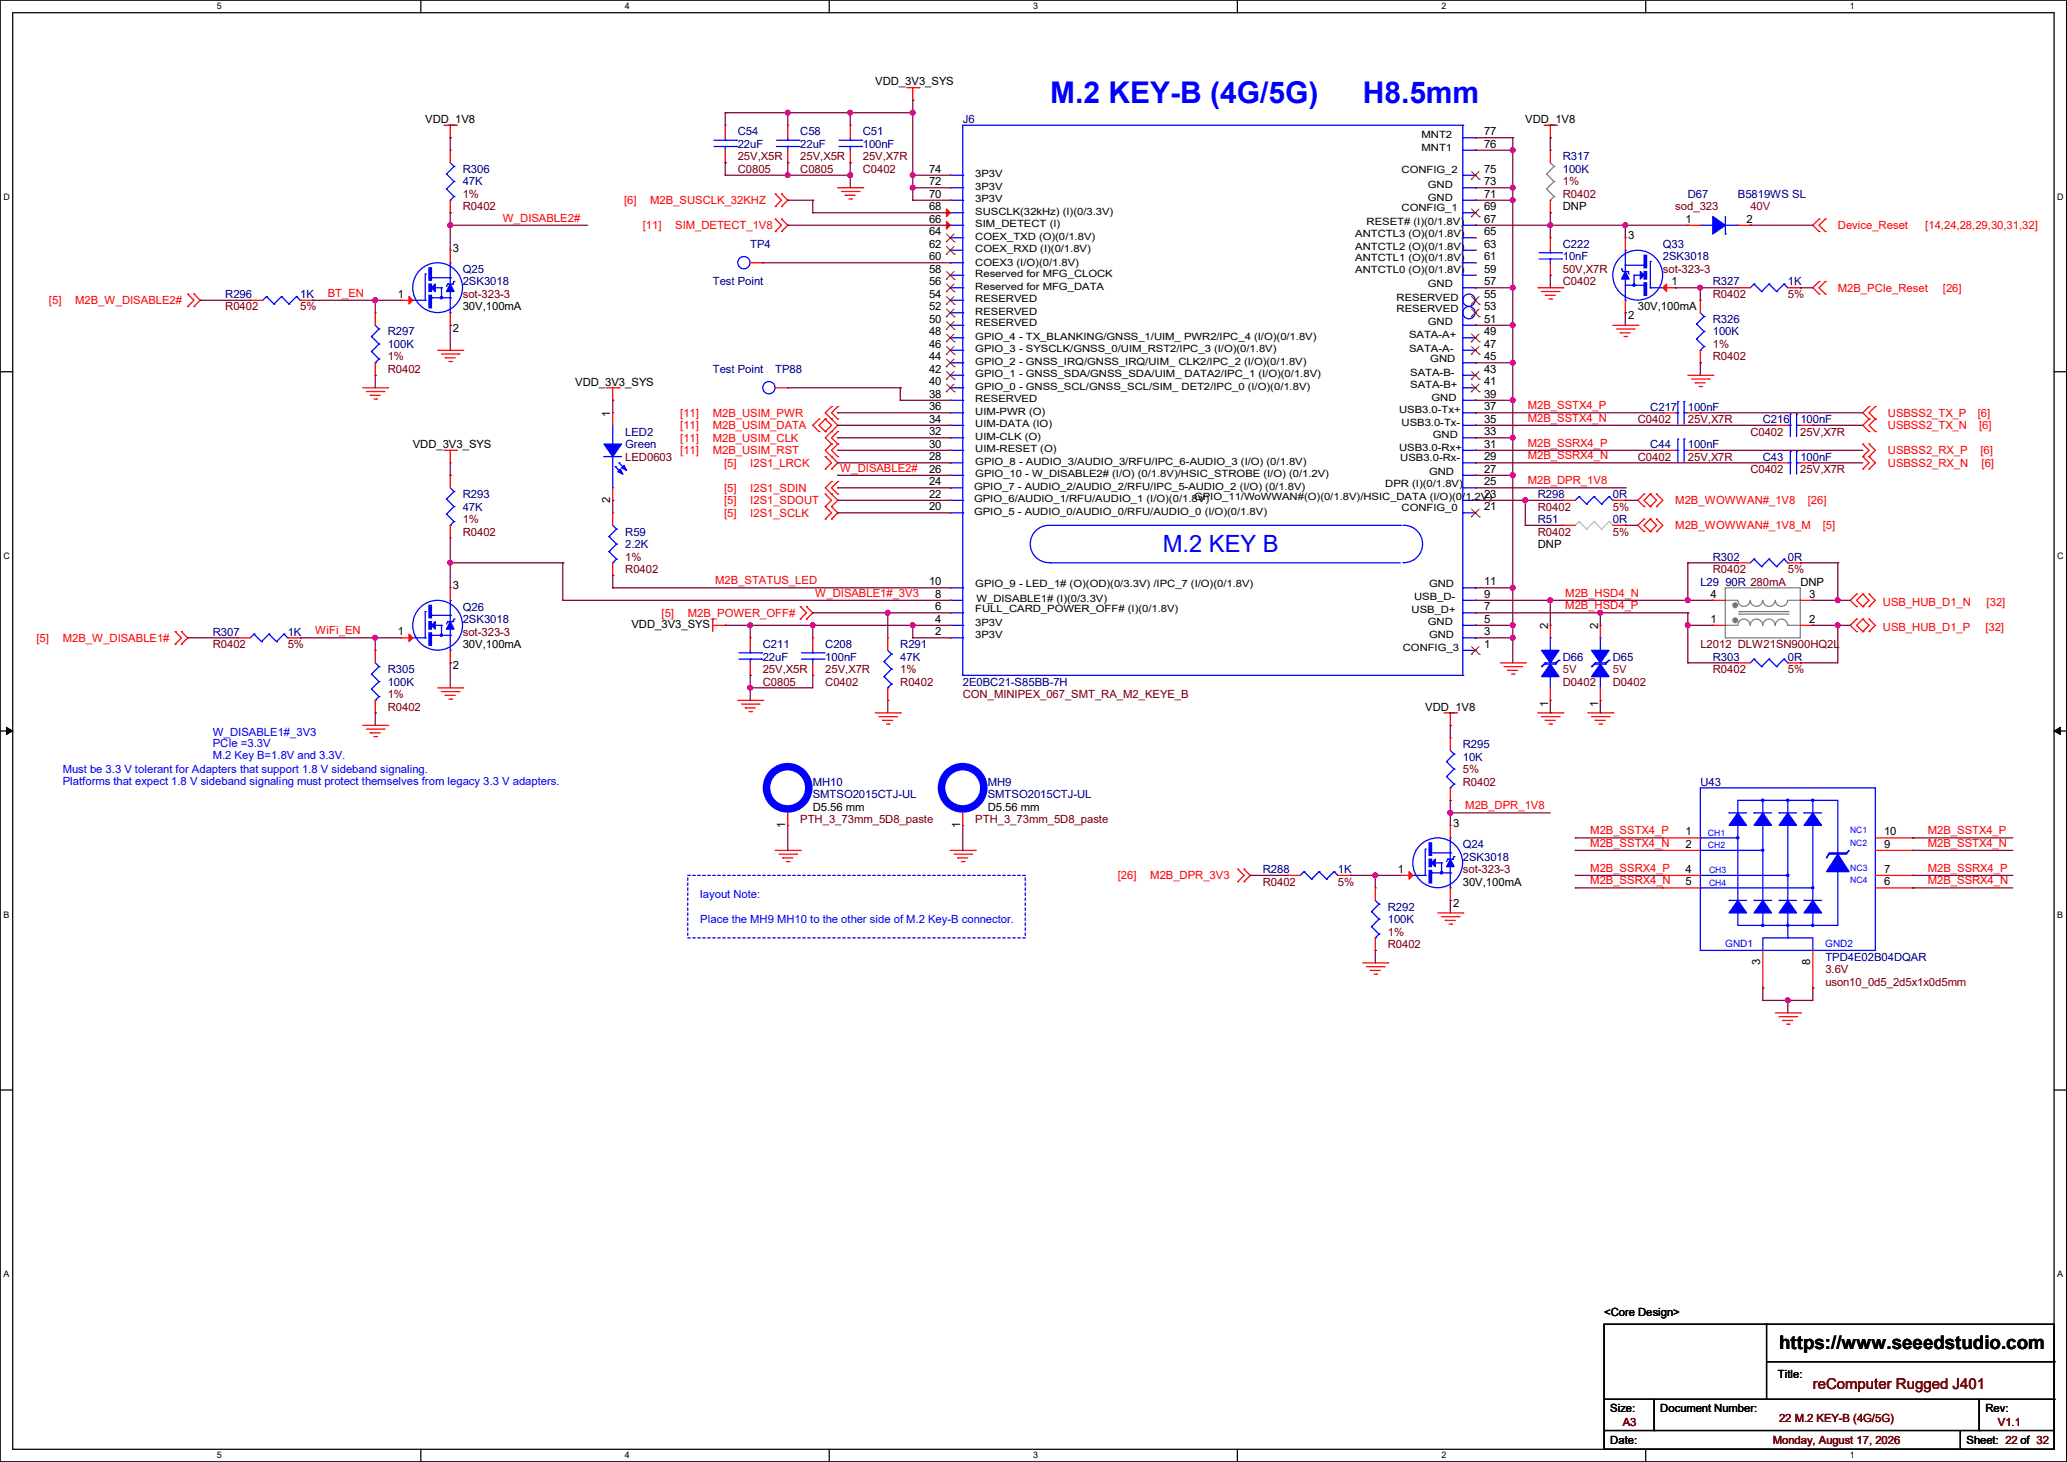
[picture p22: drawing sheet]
<svg xmlns="http://www.w3.org/2000/svg" width="420mm" height="297mm" viewBox="0 0 420 297" stroke-linecap="round" stroke-linejoin="round" font-family="sans-serif">
<defs><g id="words">
<g font-size="6.1" fill="#00f">
<text x="213.4" y="21">M.2 KEY-B (4G/5G)</text>
<text x="276.9" y="21">H8.5mm</text>
</g>
<text font-size="4.8" fill="#00f" x="236.3" y="112.1">M.2 KEY B</text>
<text font-size="3.8" x="361.5" y="274.1">https://www.seeedstudio.com</text>
<text font-size="3" fill="#800000" x="368.3" y="282.2">reComputer Rugged J401</text>
<g font-size="2.3">
<text x="177.8" y="17.4">VDD_3V3_SYS</text>
<text x="86.4" y="25">VDD_1V8</text>
<text x="301.5" y="30">76</text>
<text x="301.5" y="27.4">77</text>
<text x="309.9" y="25">VDD_1V8</text>
<text x="188.8" y="35.1">74</text>
<text x="301.5" y="35.1">75</text>
<text x="188.8" y="40.1">70</text>
<text x="188.8" y="37.6">72</text>
<text x="301.5" y="40.1">71</text>
<text x="301.5" y="37.6">73</text>
<text x="188.8" y="47.8">64</text>
<text x="188.8" y="45.2">66</text>
<text x="188.8" y="42.7">68</text>
<text x="301.5" y="47.8">65</text>
<text x="301.5" y="45.2">67</text>
<text x="301.5" y="42.7">69</text>
<text x="317.5" y="42.8">DNP</text>
<text x="342.4" y="45.2">1</text>
<text x="354.9" y="45.2">2</text>
<text x="92" y="51.1">3</text>
<text x="188.8" y="52.8">60</text>
<text x="188.8" y="50.3">62</text>
<text x="301.5" y="52.8">61</text>
<text x="301.5" y="50.3">63</text>
<text x="330.8" y="48.6">3</text>
<text x="188.8" y="57.9">56</text>
<text x="188.8" y="55.4">58</text>
<text x="301.5" y="57.9">57</text>
<text x="301.5" y="55.4">59</text>
<text x="339.6" y="57.9">1</text>
<text x="80.8" y="60.5">1</text>
<text x="94" y="63.1">30V,100mA</text>
<text x="188.8" y="65.5">50</text>
<text x="188.8" y="63">52</text>
<text x="188.8" y="60.5">54</text>
<text x="301.5" y="65.5">51</text>
<text x="301.5" y="63">53</text>
<text x="301.5" y="60.5">55</text>
<text x="330.8" y="64.9">2</text>
<text x="332.8" y="63.1">30V,100mA</text>
<text x="92" y="67.4">2</text>
<text x="188.8" y="70.6">46</text>
<text x="188.8" y="68.1">48</text>
<text x="301.5" y="70.6">47</text>
<text x="301.5" y="68.1">49</text>
<text x="188.8" y="75.7">42</text>
<text x="188.8" y="73.2">44</text>
<text x="301.5" y="75.7">43</text>
<text x="301.5" y="73.2">45</text>
<text x="116.9" y="78.3">VDD_3V3_SYS</text>
<text x="188.8" y="83.3">36</text>
<text x="188.8" y="80.8">38</text>
<text x="188.8" y="78.2">40</text>
<text x="301.5" y="83.3">37</text>
<text x="301.5" y="80.8">39</text>
<text x="301.5" y="78.2">41</text>
<text x="124" y="84.6" transform="rotate(-90 124 84.6)">1</text>
<text x="188.8" y="88.4">32</text>
<text x="188.8" y="85.9">34</text>
<text x="301.5" y="88.4">33</text>
<text x="301.5" y="85.9">35</text>
<text x="83.9" y="91">VDD_3V3_SYS</text>
<text x="188.8" y="93.5">28</text>
<text x="188.8" y="90.9">30</text>
<text x="301.5" y="93.5">29</text>
<text x="301.5" y="90.9">31</text>
<text x="188.8" y="101.1">22</text>
<text x="188.8" y="98.6">24</text>
<text x="188.8" y="96">26</text>
<text x="301.5" y="101.1">23</text>
<text x="301.5" y="98.6">25</text>
<text x="301.5" y="96">27</text>
<text x="124" y="102.2" transform="rotate(-90 124 102.2)">2</text>
<text x="188.8" y="103.6">20</text>
<text x="301.5" y="103.6">21</text>
<text x="312.5" y="111.3">DNP</text>
<text x="92" y="119.7">3</text>
<text x="188.8" y="118.9">10</text>
<text x="301.5" y="118.9">11</text>
<text x="365.8" y="119">DNP</text>
<text x="190" y="124">6</text>
<text x="190" y="121.4">8</text>
<text x="301.5" y="124">7</text>
<text x="301.5" y="121.4">9</text>
<text x="347.5" y="121.4">4</text>
<text x="367.6" y="121.4">3</text>
<text x="80.8" y="129">1</text>
<text x="94" y="131.7">30V,100mA</text>
<text x="128.3" y="127.6">VDD_3V3_SYS</text>
<text x="190" y="129">2</text>
<text x="190" y="126.5">4</text>
<text x="301.5" y="131.6">1</text>
<text x="301.5" y="129">3</text>
<text x="301.5" y="126.5">5</text>
<text x="314.6" y="127.8" transform="rotate(-90 314.6 127.8)">2</text>
<text x="324.7" y="127.8" transform="rotate(-90 324.7 127.8)">2</text>
<text x="347.5" y="126.5">1</text>
<text x="367.6" y="126.5">2</text>
<text x="92" y="136">2</text>
<text x="314.6" y="143.6" transform="rotate(-90 314.6 143.6)">1</text>
<text x="324.7" y="143.6" transform="rotate(-90 324.7 143.6)">1</text>
<text x="289.6" y="144.4">VDD_1V8</text>
<text x="165.1" y="164.7">D5.56 mm</text>
<text x="200.7" y="164.7">D5.56 mm</text>
<text x="295.2" y="167.9">3</text>
<text x="159.5" y="168.2" transform="rotate(-90 159.5 168.2)">1</text>
<text x="195.1" y="168.2" transform="rotate(-90 195.1 168.2)">1</text>
<text x="342.4" y="169.7">1</text>
<text x="342.4" y="172.2">2</text>
<text x="382.8" y="172.2">9</text>
<text x="382.8" y="169.7">10</text>
<text x="284" y="177.3">1</text>
<text x="297.2" y="179.9">30V,100mA</text>
<text x="342.4" y="177.3">4</text>
<text x="342.4" y="179.8">5</text>
<text x="382.8" y="179.8">6</text>
<text x="382.8" y="177.3">7</text>
<text x="295.2" y="184.2">2</text>
<text x="357.6" y="196.1" transform="rotate(-90 357.6 196.1)">3</text>
<text x="367.8" y="196.1" transform="rotate(-90 367.8 196.1)">8</text>
<text x="325.9" y="267.3">&lt;Core Design&gt;</text>
<text x="361.2" y="280">Title:</text>
<text x="327.2" y="286.8">Size:</text>
<text x="337.3" y="286.8">Document Number:</text>
<text x="403.4" y="286.8">Rev:</text>
<text x="327.2" y="293.5">Date:</text>
<text x="399.6" y="293.5">Sheet: 22 of 32</text>
</g>
<g font-size="2.3" fill="#000080">
<text x="149.9" y="27.5">C54</text>
<text x="162.6" y="27.5">C58</text>
<text x="175.3" y="27.5">C51</text>
<text x="195.6" y="25">J6</text>
<text x="94" y="35.1">R306</text>
<text x="149.9" y="30.1">22uF</text>
<text x="162.6" y="30.1">22uF</text>
<text x="175.3" y="30.1">100nF</text>
<text x="317.5" y="32.6">R317</text>
<text x="317.5" y="35.1">100K</text>
<text x="94" y="37.7">47K</text>
<text x="342.9" y="40.2">D67</text>
<text x="353.1" y="40.2">B5819WS SL</text>
<text x="152.4" y="50.4">TP4</text>
<text x="317.5" y="50.4">C222</text>
<text x="317.5" y="52.9">10nF</text>
<text x="337.9" y="50.4">Q33</text>
<text x="337.9" y="52.9">2SK3018</text>
<text x="94" y="55.5">Q25</text>
<text x="94" y="58">2SK3018</text>
<text x="144.8" y="58">Test Point</text>
<text x="348" y="58">R327</text>
<text x="363.3" y="58">1K</text>
<text x="45.8" y="60.5">R296</text>
<text x="61" y="60.5">1K</text>
<text x="348" y="65.6">R326</text>
<text x="78.8" y="68.2">R297</text>
<text x="78.8" y="70.7">100K</text>
<text x="348" y="68.2">100K</text>
<text x="144.8" y="75.8">Test Point</text>
<text x="157.5" y="75.8">TP88</text>
<text x="335.3" y="83.4">C217</text>
<text x="342.9" y="83.4">100nF</text>
<text x="127" y="88.5">LED2</text>
<text x="358.2" y="85.9">C216</text>
<text x="365.8" y="85.9">100nF</text>
<text x="127" y="91">Green</text>
<text x="335.3" y="91">C44</text>
<text x="342.9" y="91">100nF</text>
<text x="358.2" y="93.6">C43</text>
<text x="365.8" y="93.6">100nF</text>
<text x="94" y="101.2">R293</text>
<text x="312.5" y="101.2">R298</text>
<text x="327.7" y="101.2">0R</text>
<text x="94" y="103.7">47K</text>
<text x="312.5" y="106.3">R51</text>
<text x="327.7" y="106.3">0R</text>
<text x="127" y="108.8">R59</text>
<text x="127" y="111.3">2.2K</text>
<text x="348" y="113.9">R302</text>
<text x="363.3" y="113.9">0R</text>
<text x="345.5" y="119">L29 90R 280mA</text>
<text x="94" y="124">Q26</text>
<text x="43.2" y="129.1">R307</text>
<text x="58.5" y="129.1">1K</text>
<text x="94" y="126.6">2SK3018</text>
<text x="155" y="131.7">C211</text>
<text x="167.7" y="131.7">C208</text>
<text x="182.9" y="131.7">R291</text>
<text x="78.8" y="136.7">R305</text>
<text x="155" y="134.2">22uF</text>
<text x="167.7" y="134.2">100nF</text>
<text x="182.9" y="134.2">47K</text>
<text x="317.5" y="134.2">D66</text>
<text x="327.7" y="134.2">D65</text>
<text x="348" y="134.2">R303</text>
<text x="363.3" y="134.2">0R</text>
<text x="78.8" y="139.3">100K</text>
<text x="195.6" y="139.3">2E0BC21-S85BB-7H</text>
<text x="297.2" y="152">R295</text>
<text x="297.2" y="154.5">10K</text>
<text x="165.1" y="159.6">MH10</text>
<text x="200.7" y="159.6">MH9</text>
<text x="345.5" y="159.6">U43</text>
<text x="165.1" y="162.1">SMTSO2015CTJ-UL</text>
<text x="200.7" y="162.1">SMTSO2015CTJ-UL</text>
<text x="297.2" y="172.3">Q24</text>
<text x="256.6" y="177.4">R288</text>
<text x="271.8" y="177.4">1K</text>
<text x="297.2" y="174.8">2SK3018</text>
<text x="282" y="185">R292</text>
<text x="282" y="187.5">100K</text>
<text x="370.9" y="195.2">TPD4E02B04DQAR</text>
</g>
<g font-size="2.3" fill="#800000">
<text x="149.9" y="35.1">C0805</text>
<text x="149.9" y="32.6">25V,X5R</text>
<text x="162.6" y="35.1">C0805</text>
<text x="162.6" y="32.6">25V,X5R</text>
<text x="175.3" y="35.1">C0402</text>
<text x="175.3" y="32.6">25V,X7R</text>
<text x="94" y="40.2">1%</text>
<text x="317.5" y="37.7">1%</text>
<text x="317.5" y="40.2">R0402</text>
<text x="94" y="42.8">R0402</text>
<text x="340.4" y="42.8">sod_323</text>
<text x="317.5" y="58">C0402</text>
<text x="317.5" y="55.5">50V,X7R</text>
<text x="337.9" y="55.5">sot-323-3</text>
<text x="45.8" y="63.1">R0402</text>
<text x="61" y="63.1">5%</text>
<text x="94" y="60.5">sot-323-3</text>
<text x="348" y="60.5">R0402</text>
<text x="363.3" y="60.5">5%</text>
<text x="348" y="70.7">1%</text>
<text x="78.8" y="73.2">1%</text>
<text x="78.8" y="75.8">R0402</text>
<text x="348" y="73.2">R0402</text>
<text x="332.8" y="85.9">C0402</text>
<text x="342.9" y="85.9">25V,X7R</text>
<text x="355.6" y="88.5">C0402</text>
<text x="365.8" y="88.5">25V,X7R</text>
<text x="127" y="93.6">LED0603</text>
<text x="332.8" y="93.6">C0402</text>
<text x="342.9" y="93.6">25V,X7R</text>
<text x="355.6" y="96.1">C0402</text>
<text x="365.8" y="96.1">25V,X7R</text>
<text x="94" y="106.3">1%</text>
<text x="312.5" y="103.7">R0402</text>
<text x="327.7" y="103.7">5%</text>
<text x="94" y="108.8">R0402</text>
<text x="127" y="113.9">1%</text>
<text x="312.5" y="108.8">R0402</text>
<text x="327.7" y="108.8">5%</text>
<text x="127" y="116.4">R0402</text>
<text x="348" y="116.4">R0402</text>
<text x="363.3" y="116.4">5%</text>
<text x="43.2" y="131.7">R0402</text>
<text x="58.5" y="131.7">5%</text>
<text x="94" y="129.1">sot-323-3</text>
<text x="345.5" y="131.7">L2012 DLW21SN900HQ2L</text>
<text x="155" y="136.7">25V,X5R</text>
<text x="167.7" y="136.7">25V,X7R</text>
<text x="182.9" y="136.7">1%</text>
<text x="348" y="136.7">R0402</text>
<text x="363.3" y="136.7">5%</text>
<text x="78.8" y="141.8">1%</text>
<text x="155" y="139.3">C0805</text>
<text x="167.7" y="139.3">C0402</text>
<text x="182.9" y="139.3">R0402</text>
<text x="195.6" y="141.8">CON_MINIPEX_067_SMT_RA_M2_KEYE_B</text>
<text x="317.5" y="139.3">D0402</text>
<text x="327.7" y="139.3">D0402</text>
<text x="78.8" y="144.4">R0402</text>
<text x="297.2" y="157.1">5%</text>
<text x="297.2" y="159.6">R0402</text>
<text x="162.6" y="167.2">PTH_3_73mm_5D8_paste</text>
<text x="198.2" y="167.2">PTH_3_73mm_5D8_paste</text>
<text x="256.6" y="179.9">R0402</text>
<text x="271.8" y="179.9">5%</text>
<text x="297.2" y="177.4">sot-323-3</text>
<text x="282" y="190.1">1%</text>
<text x="282" y="192.6">R0402</text>
<text x="370.9" y="197.7">3.6V</text>
<text x="370.9" y="200.2">uson10_0d5_2d5x1x0d5mm</text>
<text x="329.7" y="289.6">A3</text>
<text x="360.2" y="293.5">Monday, August 17, 2026</text>
<text x="361.5" y="288.9">22 M.2 KEY-B (4G/5G)</text>
<text x="405.9" y="289.6">V1.1</text>
</g>
<g font-size="2.3" fill="#f00">
<text x="126.8" y="41.5">[6]</text>
<text x="132.1" y="41.5">M2B_SUSCLK_32KHZ</text>
<text x="102.2" y="45">W_DISABLE2#</text>
<text x="130.6" y="46.6">[11]</text>
<text x="137.2" y="46.6">SIM_DETECT_1V8</text>
<text x="373.4" y="46.6">Device_Reset</text>
<text x="391.2" y="46.6">[14,24,28,29,30,31,32]</text>
<text x="373.4" y="59.3">M2B_PCIe_Reset</text>
<text x="394.8" y="59.3">[26]</text>
<text x="9.9" y="61.8">[5]</text>
<text x="15.3" y="61.8">M2B_W_DISABLE2#</text>
<text x="66.6" y="60.3">BT_EN</text>
<text x="310.4" y="83.1">M2B_SSTX4_P</text>
<text x="138.2" y="84.7">[11]</text>
<text x="138.2" y="89.7">[11]</text>
<text x="138.2" y="87.2">[11]</text>
<text x="144.8" y="84.7">M2B_USIM_PWR</text>
<text x="144.8" y="89.7">M2B_USIM_CLK</text>
<text x="144.8" y="87.2">M2B_USIM_DATA</text>
<text x="310.4" y="85.7">M2B_SSTX4_N</text>
<text x="383.6" y="84.7">USBSS2_TX_P</text>
<text x="383.6" y="87.2">USBSS2_TX_N</text>
<text x="401.9" y="84.7">[6]</text>
<text x="402.1" y="87.2">[6]</text>
<text x="138.2" y="92.3">[11]</text>
<text x="144.8" y="92.3">M2B_USIM_RST</text>
<text x="147.1" y="94.8">[5]</text>
<text x="152.4" y="94.8">I2S1_LRCK</text>
<text x="170.7" y="95.8">W_DISABLE2#</text>
<text x="310.4" y="90.8">M2B_SSRX4_P</text>
<text x="310.4" y="93.3">M2B_SSRX4_N</text>
<text x="383.6" y="92.3">USBSS2_RX_P</text>
<text x="383.6" y="94.8">USBSS2_RX_N</text>
<text x="402.4" y="92.3">[6]</text>
<text x="402.6" y="94.8">[6]</text>
<text x="147.1" y="99.9">[5]</text>
<text x="152.4" y="99.9">I2S1_SDIN</text>
<text x="310.4" y="98.4">M2B_DPR_1V8</text>
<text x="147.1" y="102.4">[5]</text>
<text x="147.1" y="105">[5]</text>
<text x="152.4" y="102.4">I2S1_SDOUT</text>
<text x="152.4" y="105">I2S1_SCLK</text>
<text x="340.4" y="102.4">M2B_WOWWAN#_1V8</text>
<text x="340.4" y="107.5">M2B_WOWWAN#_1V8_M</text>
<text x="367.3" y="102.4">[26]</text>
<text x="370.4" y="107.5">[5]</text>
<text x="145.3" y="118.7">M2B_STATUS_LED</text>
<text x="134.4" y="125.3">[5]</text>
<text x="139.7" y="125.3">M2B_POWER_OFF#</text>
<text x="165.7" y="121.2">W_DISABLE1#_3V3</text>
<text x="318.1" y="123.8">M2B_HSD4_P</text>
<text x="318.1" y="121.2">M2B_HSD4_N</text>
<text x="382.6" y="123">USB_HUB_D1_N</text>
<text x="403.7" y="123">[32]</text>
<text x="7.4" y="130.4">[5]</text>
<text x="12.7" y="130.4">M2B_W_DISABLE1#</text>
<text x="64.1" y="128.9">WiFi_EN</text>
<text x="382.6" y="128.1">USB_HUB_D1_P</text>
<text x="403.4" y="128.1">[32]</text>
<text x="297.7" y="164.4">M2B_DPR_1V8</text>
<text x="323.1" y="169.5">M2B_SSTX4_P</text>
<text x="323.1" y="172">M2B_SSTX4_N</text>
<text x="391.7" y="169.5">M2B_SSTX4_P</text>
<text x="391.7" y="172">M2B_SSTX4_N</text>
<text x="227.1" y="178.6">[26]</text>
<text x="233.7" y="178.6">M2B_DPR_3V3</text>
<text x="323.1" y="177.1">M2B_SSRX4_P</text>
<text x="323.1" y="179.7">M2B_SSRX4_N</text>
<text x="391.7" y="177.1">M2B_SSRX4_P</text>
<text x="391.7" y="179.7">M2B_SSRX4_N</text>
</g>
<g font-size="2.3" fill="#800040">
<text x="355.6" y="42.8">40V</text>
<text x="317.5" y="136.7">5V</text>
<text x="327.7" y="136.7">5V</text>
</g>
<g font-size="2.3" fill="#00f">
<text x="43.2" y="149.4">W_DISABLE1#_3V3</text>
<text x="43.2" y="151.8">PCIe =3.3V</text>
<text x="43.2" y="154.2">M.2 Key B=1.8V and 3.3V.</text>
<text x="12.7" y="157.1">Must be 3.3 V tolerant for Adapters that support 1.8 V sideband signaling.</text>
<text x="12.7" y="159.4">Platforms that expect 1.8 V sideband signaling must protect themselves from legacy 3.3 V adapters.</text>
<text x="142.3" y="182.5">layout Note:</text>
<text x="142.3" y="187.5">Place the MH9 MH10 to the other side of M.2 Key-B connector.</text>
</g>
<g font-size="2">
<text x="288.8" y="28.1">MNT2</text>
<text x="198.2" y="36">3P3V</text>
<text x="284.8" y="35.2">CONFIG_2</text>
<text x="288.8" y="30.7">MNT1</text>
<text x="198.2" y="41.1">3P3V</text>
<text x="198.2" y="38.5">3P3V</text>
<text x="290.1" y="40.8">GND</text>
<text x="290.1" y="38.3">GND</text>
<text x="198.2" y="46.1">SIM_DETECT (I)</text>
<text x="198.2" y="43.6">SUSCLK(32kHz) (I)(0/3.3V)</text>
<text x="277.7" y="45.6">RESET# (I)(0/1.8V)</text>
<text x="284.8" y="42.8">CONFIG_1</text>
<text x="198.2" y="51.2">COEX_RXD (I)(0/1.8V)</text>
<text x="198.2" y="48.7">COEX_TXD (O)(0/1.8V)</text>
<text x="275.4" y="53">ANTCTL1 (O)(0/1.8V)</text>
<text x="275.4" y="50.7">ANTCTL2 (O)(0/1.8V)</text>
<text x="275.4" y="48.2">ANTCTL3 (O)(0/1.8V)</text>
<text x="198.2" y="58.8">Reserved for MFG_DATA</text>
<text x="198.2" y="56.3">Reserved for MFG_CLOCK</text>
<text x="198.2" y="54">COEX3 (I/O)(0/1.8V)</text>
<text x="275.4" y="55.5">ANTCTL0 (O)(0/1.8V)</text>
<text x="290.1" y="58.3">GND</text>
<text x="198.2" y="63.9">RESERVED</text>
<text x="198.2" y="61.4">RESERVED</text>
<text x="283.8" y="63.4">RESERVED</text>
<text x="283.8" y="61.1">RESERVED</text>
<text x="290.1" y="66">GND</text>
<text x="198.2" y="71.5">GPIO_3 - SYSCLK/GNSS_0/UIM_RST2/IPC_3 (I/O)(0/1.8V)</text>
<text x="198.2" y="69">GPIO_4 - TX_BLANKING/GNSS_1/UIM_ PWR2/IPC_4 (I/O)(0/1.8V)</text>
<text x="198.2" y="66.2">RESERVED</text>
<text x="286.3" y="71.5">SATA-A-</text>
<text x="286.3" y="68.8">SATA-A+</text>
<text x="198.2" y="76.6">GPIO_1 - GNSS_SDA/GNSS_SDA/UIM_ DATA2/IPC_1 (I/O)(0/1.8V)</text>
<text x="198.2" y="74.1">GPIO_2 - GNSS_IRQ/GNSS_IRQ/UIM_ CLK2/IPC_2 (I/O)(0/1.8V)</text>
<text x="286.6" y="76.4">SATA-B-</text>
<text x="290.6" y="73.6">GND</text>
<text x="198.2" y="81.7">RESERVED</text>
<text x="198.2" y="79.2">GPIO_0 - GNSS_SCL/GNSS_SCL/SIM_ DET2/IPC_0 (I/O)(0/1.8V)</text>
<text x="284.3" y="84">USB3.0-Tx+</text>
<text x="286.6" y="78.9">SATA-B+</text>
<text x="290.9" y="81.5">GND</text>
<text x="198.2" y="89.3">UIM-CLK (O)</text>
<text x="198.2" y="86.8">UIM-DATA (IO)</text>
<text x="198.2" y="84.2">UIM-PWR (O)</text>
<text x="284.8" y="86.5">USB3.0-Tx-</text>
<text x="291.1" y="89.1">GND</text>
<text x="198.2" y="94.4">GPIO_8 - AUDIO_3/AUDIO_3/RFU/IPC_6-AUDIO_3 (I/O) (0/1.8V)</text>
<text x="198.2" y="91.9">UIM-RESET (O)</text>
<text x="284.3" y="91.6">USB3.0-Rx+</text>
<text x="284.5" y="93.6">USB3.0-Rx-</text>
<text x="197.9" y="99.5">GPIO_7 - AUDIO_2/AUDIO_2/RFU/IPC_5-AUDIO_2 (I/O) (0/1.8V)</text>
<text x="198.2" y="96.9">GPIO_10 - W_DISABLE2# (I/O) (0/1.8V)/HSIC_STROBE (I/O) (0/1.2V)</text>
<text x="242.6" y="101.5">GPIO_11/WoWWAN#(O)(0/1.8V)/HSIC_DATA (I/O)(0/1.2V)</text>
<text x="281.5" y="99">DPR (I)(0/1.8V)</text>
<text x="290.4" y="96.4">GND</text>
<text x="197.9" y="104.6">GPIO_5 - AUDIO_0/AUDIO_0/RFU/AUDIO_0 (I/O)(0/1.8V)</text>
<text x="197.9" y="102">GPIO_6/AUDIO_1/RFU/AUDIO_1 (I/O)(0/1.8V)</text>
<text x="284.8" y="103.8">CONFIG_0</text>
<text x="198.2" y="119.3">GPIO_9 - LED_1# (O)(OD)(0/3.3V) /IPC_7 (I/O)(0/1.8V)</text>
<text x="290.4" y="119.3">GND</text>
<text x="198.2" y="124.4">FULL_CARD_POWER_OFF# (I)(0/1.8V)</text>
<text x="198.4" y="122.3">W_DISABLE1# (I)(0/3.3V)</text>
<text x="286.8" y="124.6">USB_D+</text>
<text x="287.3" y="121.8">USB_D-</text>
<text x="198.2" y="129.7">3P3V</text>
<text x="198.2" y="127.2">3P3V</text>
<text x="290.1" y="126.9">GND</text>
<text x="290.4" y="129.7">GND</text>
<text x="285" y="132.3">CONFIG_3</text>
</g>
<g font-size="2" fill="#00f">
<text x="350.6" y="192.4">GND1</text>
<text x="370.9" y="192.4">GND2</text>
</g>
<g font-size="1.8">
<text x="44" y="1.9">5</text>
<text x="127" y="1.9">4</text>
<text x="209.9" y="1.9">3</text>
<text x="292.9" y="1.9">2</text>
<text x="375.8" y="1.9">1</text>
<text x=".7" y="40.6">D</text>
<text x="418" y="40.6">D</text>
<text x=".7" y="113.6">C</text>
<text x="418" y="113.6">C</text>
<text x=".7" y="186.6">B</text>
<text x="418" y="186.6">B</text>
<text x=".7" y="259.5">A</text>
<text x="418" y="259.5">A</text>
<text x="44" y="296.3">5</text>
<text x="127" y="296.3">4</text>
<text x="209.9" y="296.3">3</text>
<text x="292.9" y="296.3">2</text>
<text x="375.8" y="296.3">1</text>
</g>
<g font-size="1.8" fill="#00f">
<text x="347" y="169.8">CH1</text>
<text x="347" y="172.3">CH2</text>
<text x="376" y="169.3">NC1</text>
<text x="376" y="171.8">NC2</text>
<text x="347.3" y="180">CH4</text>
<text x="347.3" y="177.4">CH3</text>
<text x="376" y="176.9">NC3</text>
<text x="376" y="179.5">NC4</text>
</g>
</g></defs>
<path d="M0 0h419.9v297h-419.9zM2.6 2.6h414.8v291.8h-414.8z" fill="none" stroke="#000" stroke-width=".25"/>
<g fill="#fff">
<path d="M44 .3h1v2h-1z"/>
<path d="M44 294.7h1v2h-1z"/>
</g>
<path d="M85.5 0v2.6M85.5 294.4v2.6" fill="none" stroke="#000" stroke-width=".25"/>
<g fill="#fff">
<path d="M127 .3h.9v2h-.9z"/>
<path d="M127 294.7h.9v2h-.9z"/>
</g>
<path d="M168.5 0v2.6M168.5 294.4v2.6" fill="none" stroke="#000" stroke-width=".25"/>
<g fill="#fff">
<path d="M209.9 .3h1v2h-1z"/>
<path d="M209.9 294.7h1v2h-1z"/>
</g>
<path d="M251.4 0v2.6M251.4 294.4v2.6" fill="none" stroke="#000" stroke-width=".25"/>
<g fill="#fff">
<path d="M292.9 .3h.9v2h-.9z"/>
<path d="M292.9 294.7h.9v2h-.9z"/>
</g>
<path d="M334.4 0v2.6M334.4 294.4v2.6" fill="none" stroke="#000" stroke-width=".25"/>
<g fill="#fff">
<path d="M375.8 .3h1v2h-1z"/>
<path d="M375.8 294.7h1v2h-1z"/>
<path d="M.7 39h1.2v2h-1.2z"/>
<path d="M418 39h1.3v2h-1.3z"/>
<path d="M.7 112h1.2v2h-1.2z"/>
<path d="M418 112h1.3v2h-1.3z"/>
</g>
<path d="M0 75.5h2.6M417.4 75.5h2.5" fill="none" stroke="#000" stroke-width=".25"/>
<g fill="#fff">
<path d="M.7 185h1.2v1.9h-1.2z"/>
<path d="M418 185h1.2v1.9h-1.2z"/>
</g>
<path d="M0 148.5h2.6M417.4 148.5h2.5" fill="none" stroke="#000" stroke-width=".25"/>
<path d="M1.3 147.7l1.3 .8-1.3 .7zM417.4 148.5l1.2-.8v1.5z" fill="#000" stroke="#000" stroke-width=".2"/>
<g fill="#fff">
<path d="M.7 257.9h1.2v2h-1.2z"/>
<path d="M418 257.9h1.2v2h-1.2z"/>
</g>
<g fill="none" stroke="#000" stroke-width=".25">
<path d="M0 221.4h2.6M417.4 221.4h2.5M325.9 269h91.5v25.4h-91.5zM358.9 269h.1M358.9 269v15.3M358.9 276.6h58.5M417.4 276.6h.1M325.9 290.6h.1M325.9 290.6h91.5M325.9 284.3h91.5M336.1 290.6h.1M336.1 284.3v6.3"/>
<path d="M398.3 294.4h.1M398.3 290.6v3.8M402.1 290.6h.1M402.1 284.3v6.3M417.4 284.3h.1"/>
</g>
<path d="M139.7 177.8h68.6v12.7h-68.6z" fill="none" stroke="#00f" stroke-width=".25" stroke-dasharray=".5 .5"/>
<g fill="none" stroke="#f00" stroke-width=".25">
<path d="M184.2 17.8h2.5M185.5 17.8v2.6M186.7 17.8h.1M90.2 25.4h2.6M91.5 28h.1M91.5 30.5h.1M91.5 25.4v2.6M91.5 30.5v2.6M92.8 25.4h.1M147.4 25.4h.1M147.4 33.1h.1M147.4 25.4v2.6"/>
<path d="M147.4 30.5v2.6M157.5 39.4h.1M157.5 39.4l1.3 1.3-1.3 1.3M158.8 39.4h.1M158.8 39.4l1.3 1.3-1.3 1.3M160.1 25.4h.1M160.1 33.1h.1M160.1 25.4v2.6M160.1 30.5v2.6M170.2 38.1h5.1M171 38.9h3.5M171.7 39.7h.1"/>
<path d="M171.7 39.7h2.1M172.8 25.4h.1M172.8 33.1h.1M172.8 25.4v2.6M172.8 30.5v2.6M174.5 38.9h.1M175.3 38.1h.1M185.5 20.4h.1M193.1 38.1h.1M193.1 35.6h.1M299.8 38.1h.1M299.8 35.6h.1"/>
<path d="M299.8 30.5h.1M299.8 28h.1M313.7 25.4h2.6M315 28h.1M315 30.5h.1M315 25.4v2.6M315 30.5v2.6M316.3 25.4h.1M38.1 59.7h.1M38.1 59.7l1.3 1.3-1.3 1.3M39.4 59.7h.1M39.4 59.7l1.3 1.3-1.3 1.3"/>
<path d="M91.5 43.2h.1M91.5 50.8h.1M91.5 40.7v2.5M91.5 50.8v2.6M152.4 53.4h2.6M155 53.4h.1M157.5 42h.1M157.5 44.5h.1M157.5 47h.1M157.5 44.5l1.3 1.3-1.3 1.2M158.8 42h.1M158.8 47h.1"/>
<path d="M158.8 44.5h.1M158.8 44.5l1.3 1.3-1.3 1.2M172.5 40.4h.5M173 40.4h.1M193.1 58.5h.1M193.1 55.9h.1M193.1 53.4h.1M193.1 50.8h.1M193.1 48.3h.1M193.1 45.8h.1M193.1 43.2h.1M193.1 40.7h.1"/>
<path d="M299.8 58.5h.1M299.8 55.9h.1M299.8 53.4h.1M299.8 50.8h.1M299.8 48.3h.1M299.8 45.8h.1M299.8 43.2h.1M299.8 40.7h.1M312.5 58.5h5M313.2 59.2h3.6M314 60h.1M314 60h2"/>
<path d="M315 43.2h.1M315 48.3h.1M315 55.9h.1M315 40.7v2.5M315 48.3v2.5M315 53.4v2.5M316.8 59.2h.1M317.5 58.5h.1M330.2 48.3h.1M330.2 48.3v2.5M337.9 58.5h2.5M340.4 58.5h.1"/>
<path d="M342.9 45.8h.1M342.9 45.8h2.6M353.1 58.5h.1M353.1 58.5h2.5M353.1 45.8h2.5M355.6 45.8h.1M363.3 58.5h2.5M365.8 58.5h.1M369.6 44.5h.1M369.6 47h.1M369.6 57.2h.1M369.6 59.7h.1"/>
<path d="M369.6 44.5l-1.3 1.3 1.3 1.2M369.6 57.2l-1.3 1.3 1.3 1.2M370.9 47h.1M370.9 44.5h.1M370.9 59.7h.1M370.9 57.2h.1M370.9 44.5l-1.3 1.3 1.3 1.2M370.9 57.2l-1.3 1.3 1.3 1.2M38.1 62.3h.1M39.4 62.3h.1M50.8 61h.1M50.8 61h2.6"/>
<path d="M61 61h2.5M63.5 61h.1M73.7 78.8h5.1M74.5 79.5h3.5M76.2 63.5h.1M76.2 76.2h.1M76.2 63.5v2.6M76.2 73.7v2.5M78 79.5h.1M78.8 78.8h.1M81.3 61h.1M81.3 61h2.6"/>
<path d="M88.9 71.2h5.1M89.7 71.9h3.6M90.5 72.7h.1M90.5 72.7h2M91.2 73.4h.5M91.5 66.1h.1M91.5 63.5v2.6M91.7 73.4h.1M93.3 71.9h.1M94 71.2h.1M123.2 78.8h2.6M124.5 78.8v2.5"/>
<path d="M125.8 78.8h.1M157.5 78.8h2.6M160.1 78.8h.1M193.1 78.8h.1M193.1 76.2h.1M193.1 73.7h.1M193.1 71.2h.1M193.1 68.6h.1M193.1 66.1h.1M193.1 63.5h.1M193.1 61h.1M299.8 78.8h.1"/>
<path d="M299.8 76.2h.1M299.8 73.7h.1M299.8 71.2h.1M299.8 68.6h.1M299.8 66.1h.1M299.8 63.5h.1M299.8 61h.1M314.7 60.7h.6M315.3 60.7h.1M327.7 66.1h5.1M328.5 66.8h3.5M329.2 67.6h.1"/>
<path d="M329.2 67.6h2.1M330 68.4h.5M330.2 63.5h.1M330.2 61v2.5M330.5 68.4h.1M332 66.8h.1M332.8 66.1h.1M342.9 76.2h5.1M343.7 77h3.6M344.5 77.8h.1M344.5 77.8h2M345.2 78.5h.5"/>
<path d="M345.5 61h.1M345.5 73.7h.1M345.5 61v2.5M345.5 71.2v2.5M345.7 78.5h.1M347.3 77h.1M348 76.2h.1M75.2 80.3h.1M75.2 80.3h2.1M76 81.1h.5M76.5 81.1h.1M90.2 91.5h2.6"/>
<path d="M91.5 94h.1M91.5 96.6h.1M91.5 91.5v2.5M91.5 96.6v2.5M92.8 91.5h.1M124.5 81.3h.1M124.5 83.9h.1M124.5 83.9v2.5M124.5 99.1v2.5M166.4 85.1h.1M166.4 87.7h.1M166.4 85.1l-1.3 1.3 1.3 1.3"/>
<path d="M167.7 95.3h.1M167.7 92.8h.1M167.7 87.7h.1M167.7 85.1h.1M167.7 92.8l1.3 1.2-1.3 1.3M167.7 85.1l-1.3 1.3 1.3 1.3M167.7 85.1l1.3 1.3-1.3 1.3M169 97.8h.1M169 92.8h.1M169 95.3h.1M169 82.6h.1M169 85.1h.1"/>
<path d="M169 87.7h.1M169 90.2h.1M169 97.8l-1.3 1.3 2.5 2.5-1.2 1.3M169 90.2l-1.3 1.3 2.5 2.5-1.2 1.3M169 82.6l-1.3 1.3 2.5 2.5-2.5 2.5 1.3 1.3M170.2 97.8h.1M170.2 82.6h.1M170.2 85.1h.1M170.2 87.7h.1M170.2 90.2h.1M170.2 92.8h.1M170.2 97.8l-1.2 1.3 1.2 1.3"/>
<path d="M170.2 82.6l-1.2 1.3 1.2 1.2M170.2 87.7l-1.2 1.2 1.2 1.3M170.2 90.2l-1.2 1.3 1.2 1.3M193.1 99.1h.1M193.1 96.6h.1M193.1 94h.1M193.1 91.5h.1M193.1 88.9h.1M193.1 86.4h.1M193.1 83.9h.1M193.1 81.3h.1M299.8 99.1h.1"/>
<path d="M299.8 96.6h.1M299.8 94h.1M299.8 91.5h.1M299.8 88.9h.1M299.8 86.4h.1M299.8 83.9h.1M299.8 81.3h.1M337.9 83.9h.1M337.9 91.5h.1M337.9 91.5h2.5M337.9 83.9h2.5M342.9 91.5h2.6"/>
<path d="M342.9 83.9h2.6M345.5 83.9h.1M345.5 91.5h.1M360.7 86.4h.1M360.7 94h.1M360.7 86.4h2.6M360.7 94h2.6M365.8 86.4h2.5M365.8 94h2.5M368.3 86.4h.1M368.3 94h.1M378.5 90.2h.1"/>
<path d="M378.5 92.8h.1M378.5 95.3h.1M378.5 90.2l1.3 1.3-1.3 1.3M378.5 92.8l1.3 1.2-1.3 1.3M379.8 90.2h.1M379.8 92.8h.1M379.8 95.3h.1M379.8 82.6h.1M379.8 85.1h.1M379.8 87.7h.1M379.8 90.2l1.2 1.3-1.2 1.3M379.8 92.8l1.2 1.2-1.2 1.3"/>
<path d="M379.8 82.6l-1.3 1.3 1.3 1.2M379.8 85.1l-1.3 1.3 1.3 1.3M381 85.1h.1M381 82.6h.1M381 87.7h.1M381 82.6l-1.2 1.3 1.2 1.2M381 85.1l-1.2 1.3 1.2 1.3M91.5 119.4h.1M91.5 109.3h.1M91.5 106.7v2.6M91.5 119.4v2.6M124.5 101.6h.1"/>
<path d="M124.5 104.2h.1M124.5 116.9h.1M124.5 104.2v2.5M124.5 114.3v2.6M167.7 102.9h.1M167.7 100.4h.1M167.7 105.5h.1M167.7 100.4l1.3 1.2-1.3 1.3M167.7 102.9l1.3 1.3-1.3 1.3M169 100.4h.1M169 102.9h.1M169 105.5h.1"/>
<path d="M169 102.9l1.2 1.3-1.2 1.3M170.2 100.4h.1M193.1 119.4h.1M193.1 104.2h.1M193.1 101.6h.1M299.8 119.4h.1M299.8 104.2h.1M299.8 101.6h.1M317.5 106.7h.1M317.5 101.6h.1M317.5 106.7h2.6M317.5 101.6h2.6"/>
<path d="M327.7 106.7h2.5M327.7 101.6h2.5M330.2 106.7h.1M330.2 101.6h.1M334.1 100.4h.1M334.1 102.9h.1M334.1 105.5h.1M334.1 108h.1M334.1 105.5l-1.3 1.2 1.3 1.3M334.1 100.4l-1.3 1.2 1.3 1.3M335.3 102.9h.1M335.3 100.4h.1"/>
<path d="M335.3 108h.1M335.3 105.5h.1M335.3 100.4l1.3 1.2-1.3 1.3M335.3 100.4l-1.2 1.2 1.2 1.3M335.3 105.5l1.3 1.2-1.3 1.3M335.3 105.5l-1.2 1.2 1.2 1.3M336.6 100.4h.1M336.6 102.9h.1M336.6 105.5h.1M336.6 108h.1M336.6 100.4l1.3 1.2-1.3 1.3M336.6 105.5l1.3 1.2-1.3 1.3"/>
<path d="M353.1 114.3h.1M353.1 114.3h2.5M363.3 114.3h2.5M365.8 114.3h.1M35.6 130.9h.1M35.6 128.3h.1M35.6 128.3l1.3 1.3-1.3 1.3M36.9 128.3h.1M36.9 130.9h.1M36.9 128.3l1.2 1.3-1.2 1.3M48.3 129.6h.1M48.3 129.6h2.5"/>
<path d="M58.5 129.6h2.5M61 129.6h.1M76.2 132.1h.1M76.2 132.1v2.6M81.3 129.6h.1M81.3 129.6h2.6M88.9 139.7h5.1M91.5 134.7h.1M91.5 132.1v2.6M94 139.7h.1M144.8 125.8h.1M144.8 127h2.6"/>
<path d="M144.8 125.8v2.5M147.4 127h.1M152.4 129.6h.1M152.4 137.2h.1M152.4 129.6v2.5M152.4 134.7v2.5M162.6 125.8h.1M162.6 123.2h.1M162.6 123.2l1.3 1.3-1.3 1.3M163.9 123.2h.1M163.9 125.8h.1M163.9 123.2l1.2 1.3-1.2 1.3"/>
<path d="M165.1 129.6h.1M165.1 137.2h.1M165.1 129.6v2.5M165.1 134.7v2.5M180.4 129.6h.1M180.4 129.6v2.5M180.4 139.7v2.6M193.1 129.6h.1M193.1 127h.1M193.1 124.5h.1M193.1 122h.1M299.8 132.1h.1"/>
<path d="M299.8 129.6h.1M299.8 127h.1M299.8 124.5h.1M299.8 122h.1M304.8 134.7h5.1M305.6 135.4h3.6M306.4 136.2h.1M306.4 136.2h2M307.1 136.9h.5M307.6 136.9h.1M309.2 135.4h.1M309.9 134.7h.1"/>
<path d="M315 127h.1M315 127v2.6M315 139.7v2.6M325.2 127h.1M325.2 127v2.6M325.2 139.7v2.6M348 127h.1M348 122h.1M348 127h2.6M348 122h2.6M353.1 134.7h.1M353.1 134.7h2.5"/>
<path d="M363.3 134.7h2.5M365.8 134.7h.1M365.8 127h2.5M365.8 122h2.5M368.3 127h.1M368.3 122h.1M377.2 123.2h.1M377.2 120.7h.1M377.2 128.3h.1M377.2 125.8h.1M377.2 125.8l-1.2 1.2 1.2 1.3M377.2 120.7l-1.2 1.3 1.2 1.2"/>
<path d="M378.5 120.7h.1M378.5 123.2h.1M378.5 125.8h.1M378.5 128.3h.1M378.5 120.7l1.3 1.3-1.3 1.2M378.5 120.7l-1.3 1.3 1.3 1.2M378.5 125.8l1.3 1.2-1.3 1.3M378.5 125.8l-1.3 1.2 1.3 1.3M379.8 123.2h.1M379.8 120.7h.1M379.8 128.3h.1M379.8 125.8h.1"/>
<path d="M379.8 120.7l1.2 1.3-1.2 1.2M379.8 125.8l1.2 1.2-1.2 1.3M73.7 147.4h5.1M74.5 148.1h3.5M75.2 148.9h.1M75.2 148.9h2.1M76 149.6h.5M76.2 144.8h.1M76.2 142.3v2.5M76.5 149.6h.1M78 148.1h.1M78.8 147.4h.1"/>
<path d="M89.7 140.5h3.6M90.5 141.3h.1M90.5 141.3h2M91.2 142h.5M91.7 142h.1M93.3 140.5h.1M149.9 142.3h5.1M150.7 143h3.5M151.4 143.8h.1M151.4 143.8h2.1M152.2 144.6h.5M152.7 144.6h.1"/>
<path d="M154.2 143h.1M155 142.3h.1M177.8 144.8h5.1M178.6 145.6h3.6M179.4 146.3h.1M179.4 146.3h2M180.1 147.1h.5M180.4 142.3h.1M180.6 147.1h.1M182.2 145.6h.1M182.9 144.8h.1M293.4 144.8h2.6"/>
<path d="M294.7 147.4h.1M294.7 149.9h.1M294.7 144.8v2.6M294.7 149.9v2.5M296 144.8h.1M312.5 144.8h5M313.2 145.6h3.6M314 146.3h.1M314 146.3h2M314.7 147.1h.6M315 142.3h.1M315.3 147.1h.1"/>
<path d="M316.8 145.6h.1M317.5 144.8h.1M322.6 144.8h5.1M323.4 145.6h3.5M324.1 146.3h.1M324.1 146.3h2.1M324.9 147.1h.5M325.2 142.3h.1M325.4 147.1h.1M326.9 145.6h.1M327.7 144.8h.1M157.5 172.8h5.1"/>
<path d="M158.3 173.5h3.5M159 174.3h.1M159 174.3h2.1M159.8 175h.5M160.1 167.7h.1M160.1 165.1v2.6M160.3 175h.1M161.8 173.5h.1M162.6 172.8h.1M193.1 172.8h5.1M193.8 173.5h3.6M194.6 174.3h.1"/>
<path d="M194.6 174.3h2M195.4 175h.5M195.6 167.7h.1M195.6 165.1v2.6M195.9 175h.1M197.4 173.5h.1M198.2 172.8h.1M251.5 179.1h.1M251.5 176.6h.1M251.5 176.6l1.3 1.2-1.3 1.3M252.8 176.6h.1M252.8 179.1h.1"/>
<path d="M252.8 176.6l1.2 1.2-1.2 1.3M261.7 177.8h.1M261.7 177.8h2.5M271.8 177.8h2.6M274.4 177.8h.1M284.5 177.8h.1M284.5 177.8h2.6M294.7 162.6h.1M294.7 167.7h.1M294.7 160.1v2.5M294.7 167.7v2.5M337.9 170.2h.1"/>
<path d="M337.9 172.8h.1M337.9 177.8h.1M337.9 172.8h7.6M337.9 177.8h7.6M337.9 170.2h7.6M381 172.8h7.7M381 177.8h7.7M381 170.2h7.7M388.7 177.8h.1M388.7 172.8h.1M388.7 170.2h.1M276.9 195.6h5.1"/>
<path d="M277.7 196.4h3.5M278.4 197.1h.1M278.4 197.1h2.1M279.2 197.9h.5M279.4 180.4h.1M279.4 193.1h.1M279.4 180.4v2.5M279.4 190.5v2.6M279.7 197.9h.1M281.2 196.4h.1M282 195.6h.1M292.1 185.5h5.1"/>
<path d="M292.9 186.2h3.6M293.7 187h.1M293.7 187h2M294.4 187.7h.5M294.7 182.9h.1M294.7 180.4v2.5M294.9 187.7h.1M296.5 186.2h.1M297.2 185.5h.1M337.9 180.4h.1M337.9 180.4h7.6M358.2 193.1v7.6"/>
<path d="M368.3 193.1v7.6M381 180.4h7.7M388.7 180.4h.1M358.2 200.7h.1M360.7 205.8h5.1M361.5 206.5h3.5M362.2 207.3h.1M362.2 207.3h2.1M363 208.1h.5M363.5 208.1h.1M365 206.5h.1M365.8 205.8h.1"/>
<path d="M368.3 200.7h.1"/>
</g>
<g fill="none" stroke="#00f" stroke-width=".25">
<path d="M90.7 35.3h.1M90.7 38.4h.1M90.7 35.3l1.5 1.6M90.7 38.4l1.5 1.5M91.5 33.1l.7 .7M92.2 33.8h.1M92.2 36.9h.1M92.2 39.9h.1M92.2 33.8l-1.5 1.5M92.2 36.9l-1.5 1.5M92.2 39.9l-.7 .8M145.1 28.5h4.5"/>
<path d="M145.1 29.8h4.5M147.4 29.8h.1M147.4 28.5h.1M147.4 28v.5M147.4 29.8v.7M149.6 28.5h.1M149.6 29.8h.1M157.8 28.5h4.5M157.8 29.8h4.5M160.1 29.8h.1M160.1 28.5h.1M160.1 28v.5"/>
<path d="M160.1 29.8v.7M162.3 28.5h.1M162.3 29.8h.1M170.5 28.5h4.5M170.5 29.8h4.5M172.8 29.8h.1M172.8 28.5h.1M172.8 28v.5M172.8 29.8v.7M175 28.5h.1M175 29.8h.1M193.1 38.1h2.5"/>
<path d="M193.1 35.6h2.5M195.6 38.1h.1M195.6 35.6h.1M297.2 38.1h.1M297.2 30.5h.1M297.2 35.6h.1M297.2 25.4h.1M297.2 28h.1M297.2 38.1h2.6M297.2 30.5h2.6M297.2 35.6h2.6M297.2 25.4v111.8"/>
<path d="M297.2 25.4h-101.6v111.8M297.2 28h2.6M86.4 55.7h.1M86.4 55.7v5.3M87.7 56.4h3.8M88.4 58.5h1.3M89.7 58.5h.1M89.7 58.5v1.7M91 57.7h.1M91 57.7l-.3 .5M91 57.7h1M91.5 40.7h.1"/>
<path d="M91.5 56.4h.1M91.5 53.4h.1M91.5 53.4v4.3M91.5 59.2v4.3M92 57.7h.1M92.2 57.2h.1M92.2 57.2l-.2 .5M193.1 50.8h.1M193.1 45.8h2.5M193.1 58.5h2.5M193.1 55.9h2.5M193.1 50.8h2.5"/>
<path d="M193.1 53.4h2.5M193.1 48.3h2.5M193.1 43.2h2.5M193.1 40.7h2.5M195.6 45.8h.1M195.6 53.4h.1M195.6 55.9h.1M195.6 48.3h.1M195.6 43.2h.1M195.6 40.7h.1M195.6 58.5h.1M297.2 58.5h.1"/>
<path d="M297.2 55.9h.1M297.2 50.8h.1M297.2 53.4h.1M297.2 45.8h.1M297.2 48.3h.1M297.2 43.2h.1M297.2 40.7h.1M297.2 45.8h2.6M297.2 58.5h2.6M297.2 55.9h2.6M297.2 50.8h2.6M297.2 53.4h2.6"/>
<path d="M297.2 48.3h2.6M297.2 43.2h2.6M297.2 40.7h2.6M312.7 51.4h4.6M312.7 52.6h4.6M315 52.6h.1M315 51.4h.1M315 50.8v.6M315 52.6v.8M317.3 51.4h.1M317.3 52.6h.1M329.5 54.7h.1"/>
<path d="M329.5 54.7l.2 .5M329.7 55.2h.1M329.7 55.2h1.1M330.2 58h.1M330.2 53.9h.1M330.2 50.8h.1M330.2 58h1.6M330.2 50.8v4.4M330.2 56.7v4.3M330.2 53.9h3.9M330.8 55.2h.1M330.8 55.2l.2 .5"/>
<path d="M332 55.9h.1M332 57.7h.1M332 55.9h1.3M332 55.9v1.8M332.3 58h1.8M334.1 58h.1M335.3 58.5h.1M335.3 53.1h.1M335.3 58.5h2.6M335.3 53.1v5.4M345.5 45.8h2.5M348 45.8h.1"/>
<path d="M350.6 47.5h.1M350.6 45.8h2.5M350.6 44v3.5M353.1 45.8h.1M356.4 57.7h.1M356.4 57.7l-.8 .8M356.4 57.7l1.5 1.5M357.9 59.2h.1M359.5 57.7h.1M359.5 57.7l-1.6 1.5M359.5 57.7l1.5 1.5M361 59.2h.1"/>
<path d="M362.5 57.7h.1M362.5 57.7l-1.5 1.5M362.5 57.7l.8 .8M363.3 58.5h.1M54.1 60.2h.1M54.1 60.2l-.7 .8M54.1 60.2l1.6 1.6M55.7 61.8h.1M57.2 60.2h.1M57.2 60.2l-1.5 1.6M57.2 60.2l1.5 1.6M58.7 61.8h.1"/>
<path d="M60.2 60.2h.1M60.2 60.2l-1.5 1.6M60.2 60.2l.8 .8M61 61h.1M75.5 68.4h.1M75.5 71.4h.1M75.5 68.4l1.5 1.5M75.5 71.4l1.5 1.5M76.2 73.7h.1M76.2 66.1l.8 .7M77 66.8h.1M77 69.9h.1"/>
<path d="M77 72.9h.1M77 66.8l-1.5 1.6M77 69.9l-1.5 1.5M77 72.9l-.8 .8M83.9 61h2.5M86.4 61h.1M87.7 60.5h.1M87.7 60.5h1.8M89.7 60.2h.1M90 60.5h1.5M91.5 60.5h.1M91.5 63.5h.1"/>
<path d="M193.1 73.7h2.5M193.1 68.6h2.5M193.1 66.1h2.5M193.1 71.2h2.5M193.1 76.2h2.5M193.1 78.8h2.5M193.1 61h2.5M193.1 63.5h2.5M195.6 71.2h.1M195.6 73.7h.1M195.6 66.1h.1M195.6 68.6h.1"/>
<path d="M195.6 76.2h.1M195.6 78.8h.1M195.6 61h.1M195.6 63.5h.1M297.2 73.7h.1M297.2 68.6h.1M297.2 66.1h.1M297.2 71.2h.1M297.2 76.2h.1M297.2 78.8h.1M297.2 73.7h2.6M297.2 68.6h2.6"/>
<path d="M297.2 66.1h2.6M297.2 71.2h2.6M297.2 76.2h2.6M297.2 78.8h2.6M330.2 61h.1M344.7 65.8h.1M344.7 68.9h.1M344.7 65.8l1.5 1.6M344.7 68.9l1.5 1.5M345.5 71.2h.1M345.5 63.5l.7 .8M346.2 64.3h.1"/>
<path d="M346.2 67.4h.1M346.2 70.4h.1M346.2 64.3l-1.5 1.5M346.2 67.4l-1.5 1.5M346.2 70.4l-.7 .8M91.5 99.1l.7 .8M92.2 99.9h.1M92.2 99.9l-1.5 1.5M122.7 92.8h.1M122.7 92.8h3.6M124.5 92.8h.1M124.5 99.1h.1"/>
<path d="M124.5 86.4v12.7M125 94.8h.1M125 94.8l1.5 1.5M125.8 94h.1M125.8 94l1.5 1.5M193.1 94h.1M193.1 99.1h.1M193.1 86.4h2.5M193.1 94h2.5M193.1 81.3h2.5M193.1 83.9h2.5M193.1 88.9h2.5"/>
<path d="M193.1 91.5h2.5M193.1 96.6h2.5M193.1 99.1h2.5M195.6 81.3h.1M195.6 83.9h.1M195.6 86.4h.1M195.6 88.9h.1M195.6 91.5h.1M195.6 96.6h.1M297.2 81.3h.1M297.2 83.9h.1M297.2 86.4h.1"/>
<path d="M297.2 88.9h.1M297.2 91.5h.1M297.2 96.6h.1M297.2 94h.1M297.2 99.1h.1M297.2 86.4h2.6M297.2 94h2.6M297.2 81.3h2.6M297.2 83.9h2.6M297.2 88.9h2.6M297.2 91.5h2.6M297.2 96.6h2.6"/>
<path d="M297.2 99.1h2.6M340.4 83.9h.5M340.4 91.5h.5M340.9 81.6h.1M340.9 83.9h.1M340.9 89.2h.1M340.9 91.5h.1M340.9 81.6v4.5M340.9 89.2v4.6M342.2 83.9h.1M342.2 81.6h.1M342.2 91.5h.1"/>
<path d="M342.2 89.2h.1M342.2 83.9h.7M342.2 91.5h.7M342.2 81.6v4.5M342.2 89.2v4.6M363.3 86.4h.5M363.3 94h.5M363.8 84.1h.1M363.8 86.4h.1M363.8 91.7h.1M363.8 94h.1M363.8 84.1v4.6"/>
<path d="M363.8 91.7v4.6M365 86.4h.1M365 84.1h.1M365 94h.1M365 91.7h.1M365 86.4h.8M365 84.1v4.6M365 91.7v4.6M365 94h.8M90.7 101.4h.1M90.7 104.4h.1M90.7 101.4l1.5 1.5"/>
<path d="M90.7 104.4l1.5 1.6M91.5 106.7h.1M92.2 102.9h.1M92.2 106h.1M92.2 102.9l-1.5 1.5M92.2 106l-.7 .7M123.7 109h.1M123.7 112.1h.1M123.7 109l1.6 1.5M123.7 112.1l1.6 1.5M124.5 114.3h.1M124.5 106.7l.8 .8"/>
<path d="M125.3 107.5h.1M125.3 110.5h.1M125.3 113.6h.1M125.3 107.5l-1.6 1.5M125.3 110.5l-1.6 1.6M125.3 113.6l-.8 .7M193.1 119.4h2.5M193.1 101.6h2.5M193.1 104.2h2.5M195.6 101.6h.1M195.6 104.2h.1M195.6 119.4h.1"/>
<path d="M213.4 114.3h.1M213.4 114.3h71.1M284.5 106.7h.1M284.5 106.7h-71.1a3.8 3.8 0 0 0-4.1 3.8 3.8 3.8 0 0 0 4.1 3.8M285 106.7a3.8 3.8 0 0 1 4.1 3.8 3.8 3.8 0 0 1-4.1 3.8M297.2 119.4h.1M297.2 101.6h.1M297.2 104.2h.1M297.2 119.4h2.6M297.2 101.6h2.6M297.2 104.2h2.6M320.8 100.9h.1"/>
<path d="M320.8 100.9l-.7 .7M320.8 100.9l1.6 1.5M322.4 102.4h.1M323.9 100.9h.1M323.9 100.9l-1.5 1.5M323.9 100.9l1.5 1.5M325.4 102.4h.1M326.9 100.9h.1M326.9 100.9l-1.5 1.5M326.9 100.9l.8 .7M327.7 101.6h.1M356.4 113.6h.1"/>
<path d="M356.4 113.6l-.8 .7M356.4 113.6l1.5 1.5M357.9 115.1h.1M359.5 113.6h.1M359.5 113.6l-1.6 1.5M359.5 113.6l1.5 1.5M361 115.1h.1M362.5 113.6h.1M362.5 113.6l-1.5 1.5M362.5 113.6l.8 .7M363.3 114.3h.1M51.6 128.8h.1"/>
<path d="M51.6 128.8l-.8 .8M51.6 128.8l1.5 1.5M53.1 130.3h.1M54.7 128.8h.1M54.7 128.8l-1.6 1.5M54.7 128.8l1.5 1.5M56.2 130.3h.1M57.7 128.8h.1M57.7 128.8l-1.5 1.5M57.7 128.8l.8 .8M58.5 129.6h.1M75.5 136.9h.1"/>
<path d="M75.5 140h.1M75.5 136.9l1.5 1.6M75.5 140l1.5 1.5M76.2 134.7l.8 .7M77 135.4h.1M77 138.5h.1M77 135.4l-1.5 1.5M77 138.5l-1.5 1.5M83.9 129.6h2.5M86.4 129.6h.1M86.4 124.2h.1M86.4 124.2v5.4"/>
<path d="M87.7 129.1h.1M87.7 129.1h1.8M87.7 125h3.8M88.4 127h1.3M89.7 127h.1M89.7 128.8h.1M89.7 127v1.8M90 129.1h1.5M91 126.3h.1M91 126.3l-.3 .5M91 126.3h1M91.5 129.1h.1"/>
<path d="M91.5 132.1h.1M91.5 125h.1M91.5 122h.1M91.5 122v4.3M91.5 127.8v4.3M92 126.3h.1M92.2 125.8h.1M92.2 125.8l-.2 .5M150.2 132.6h4.5M150.2 133.9h4.5M152.4 133.9h.1M152.4 132.6h.1"/>
<path d="M152.4 132.1v.5M152.4 133.9v.8M154.7 132.6h.1M154.7 133.9h.1M162.9 132.6h4.5M162.9 133.9h4.5M165.1 133.9h.1M165.1 132.6h.1M165.1 132.1v.5M165.1 133.9v.8M167.4 132.6h.1M167.4 133.9h.1"/>
<path d="M179.6 134.4h.1M179.6 137.5h.1M179.6 134.4l1.5 1.5M179.6 137.5l1.5 1.5M180.4 139.7h.1M180.4 132.1l.7 .8M181.1 132.9h.1M181.1 135.9h.1M181.1 139h.1M181.1 132.9l-1.5 1.5M181.1 135.9l-1.5 1.6M181.1 139l-.7 .7"/>
<path d="M193.1 122h.1M193.1 127h2.5M193.1 124.5h2.5M193.1 122h2.5M193.1 129.6h2.5M195.6 129.6h.1M195.6 127h.1M195.6 124.5h.1M195.6 137.2h.1M195.6 137.2h101.6M297.2 132.1h.1M297.2 127h.1"/>
<path d="M297.2 124.5h.1M297.2 122h.1M297.2 129.6h.1M297.2 137.2h.1M297.2 132.1h2.6M297.2 127h2.6M297.2 124.5h2.6M297.2 122h2.6M297.2 129.6h2.6M313.2 135.4h.1M314 134.7h.1M314 134.7h2"/>
<path d="M314 134.7l-.8 .7M315 129.6h.1M315 137.5h.1M315 129.6v2.5M315 137.5v2.2M316 134.7h.1M316 134.9h.1M316 134.9h-2l-.8 .5M316.8 134.2h.1M316.8 134.2l-.8 .5M316.8 134.2l-.8 .7M323.4 135.4h.1"/>
<path d="M324.1 134.7h.1M324.1 134.7h2.1M324.1 134.7l-.7 .7M325.2 129.6h.1M325.2 137.5h.1M325.2 129.6v2.5M325.2 137.5v2.2M326.2 134.7h.1M326.2 134.9h.1M326.2 134.9h-2.1l-.7 .5M326.9 134.2h.1M326.9 134.2l-.7 .5"/>
<path d="M326.9 134.2l-.7 .7M356.4 133.9h.1M356.4 133.9l-.8 .8M356.4 133.9l1.5 1.5M357.9 135.4h.1M359.5 133.9h.1M359.5 133.9l-1.6 1.5M359.5 133.9l1.5 1.5M361 135.4h.1M362.5 133.9h.1M362.5 133.9l-1.5 1.5M362.5 133.9l.8 .8"/>
<path d="M363.3 134.7h.1M76.2 142.3h.1M77 141.5h.1M77 141.5l-.8 .8M293.9 154.7h.1M293.9 157.8h.1M293.9 154.7l1.5 1.6M293.9 157.8l1.5 1.5M294.7 152.4l.7 .8M295.4 153.2h.1M295.4 156.3h.1M295.4 159.3h.1"/>
<path d="M295.4 153.2l-1.5 1.5M295.4 156.3l-1.5 1.5M295.4 159.3l-.7 .8M265 177.1h.1M265 177.1l-.8 .7M265 177.1l1.5 1.5M266.5 178.6h.1M268 177.1h.1M268 177.1l-1.5 1.5M268 177.1l1.5 1.5M269.5 178.6h.1M271.1 177.1h.1"/>
<path d="M271.1 177.1l-1.6 1.5M271.1 177.1l.7 .7M271.8 177.8h.1M287.1 177.8h2.5M289.6 177.8h.1M289.6 172.5h.1M289.6 172.5v5.3M290.9 177.3h.1M290.9 177.3h1.8M290.9 173.3h3.8M291.6 175.3h1.3M292.9 175.3h.1"/>
<path d="M292.9 177.1h.1M292.9 175.3v1.8M293.2 177.3h1.5M294.2 174.5h.1M294.2 174.5l-.3 .5M294.2 174.5h1M294.7 160.1h.1M294.7 177.3h.1M294.7 173.3h.1M294.7 170.2h.1M294.7 170.2v4.3M294.7 176.1v4.3"/>
<path d="M295.2 174.5h.1M295.4 174h.1M295.4 174l-.2 .5M345.5 160.1h35.5v33h-35.5zM345.5 172.8h.1M345.5 170.2h.1M345.5 177.8h17.8M345.5 172.8h12.7M345.5 170.2h7.6M351.3 165.1h.1M351.3 165.1h3.6M353.1 162.6h20.3v25.4h-20.3z"/>
<path d="M356.4 165.1h.1M356.4 165.1h3.6M358.2 162.6v25.4M361.5 165.1h.1M361.5 165.1h3.5M363.3 162.6v27.9M366.6 165.1h.1M366.6 165.1h3.5M368.3 162.6v25.4M278.7 185.2h.1M278.7 188.3h.1M278.7 185.2l1.5 1.5"/>
<path d="M278.7 188.3l1.5 1.5M279.4 190.5h.1M279.4 182.9l.8 .8M280.2 183.7h.1M280.2 186.7h.1M280.2 189.8h.1M280.2 189.8l-.8 .7M280.2 183.7l-1.5 1.5M280.2 186.7l-1.5 1.6M294.7 180.4h.1M345.5 180.4h.1M345.5 180.4h22.8"/>
<path d="M351.3 182.9h.1M351.3 182.9h3.6M356.4 182.9h.1M356.4 182.9h3.6M358.2 188h.1M358.2 193.1v-2.6h10.1v2.6M361.5 182.9h.1M361.5 182.9h3.5M363.3 190.5h.1M366.6 182.9h.1M366.6 182.9h3.5"/>
<circle cx="88.9" cy="58.4" r="5.1"/>
<circle cx="151.2" cy="53.4" r="1.25"/>
<circle cx="332.8" cy="55.9" r="5.1"/>
<circle cx="156.2" cy="78.8" r="1.25"/>
<circle cx="298.5" cy="63.5" r="1.25"/>
<circle cx="298.5" cy="61" r="1.25"/>
<circle cx="88.9" cy="127" r="5.1"/>
<circle cx="292.1" cy="175.3" r="5.1"/>
</g>
<g fill="#00f" stroke="#00f" stroke-width=".25">
<path d="M88.4 57.7v1.5l-.7-.7z"/>
<path d="M88.4 126.3v1.5l-.7-.8z"/>
<path d="M333.3 55.2l.8 .7-.8 .8z"/>
<path d="M291.6 174.5v1.6l-.7-.8z"/>
<path d="M125.5 95.8l.5-.5 .5 1z" fill-rule="evenodd"/>
<path d="M126.8 94.5l.5 1-1-.5z" fill-rule="evenodd"/>
<path d="M122.7 90.2h3.6l-1.8 2.6z" fill-rule="evenodd"/>
<path d="M315 134.9l1.8 2.6h-3.6z" fill-rule="evenodd"/>
<path d="M313.2 132.1h3.6l-1.8 2.6z" fill-rule="evenodd"/>
<path d="M325.2 134.9l1.7 2.6h-3.5z" fill-rule="evenodd"/>
<path d="M323.4 132.1h3.5l-1.7 2.6z" fill-rule="evenodd"/>
<path d="M87.2 54.4h.5v2.5h-.5z" fill-rule="evenodd"/>
<path d="M87.2 60h.5v2.5h-.5z" fill-rule="evenodd"/>
<path d="M87.2 57.7h.5v1.5h-.5z" fill-rule="evenodd"/>
<path d="M91.5 57.7l.7 1.5h-1.5z" fill-rule="evenodd"/>
<path d="M87.2 123h.5v2.5h-.5z" fill-rule="evenodd"/>
<path d="M87.2 128.6h.5v2.5h-.5z" fill-rule="evenodd"/>
<path d="M87.2 126.3h.5v1.5h-.5z" fill-rule="evenodd"/>
<path d="M91.5 126.3l.7 1.5h-1.5z" fill-rule="evenodd"/>
<path d="M353.1 182.9l1.8 2.6h-3.6z" fill-rule="evenodd"/>
<path d="M368.3 182.9l1.8 2.6h-3.5z" fill-rule="evenodd"/>
<path d="M368.3 165.1l1.8 2.6h-3.5z" fill-rule="evenodd"/>
<path d="M353.1 165.1l1.8 2.6h-3.6z" fill-rule="evenodd"/>
<path d="M358.2 165.1l1.8 2.6h-3.6z" fill-rule="evenodd"/>
<path d="M358.2 182.9l1.8 2.6h-3.6z" fill-rule="evenodd"/>
<path d="M363.3 165.1l1.7 2.6h-3.5z" fill-rule="evenodd"/>
<path d="M363.3 182.9l1.7 2.6h-3.5z" fill-rule="evenodd"/>
<path d="M373.4 173.5l2.3 3.6h-4.6z" fill-rule="evenodd"/>
<path d="M371.6 173.3h3.6l.5-.5-.5 .7h-3.6l-.5 .8z" fill-rule="evenodd"/>
<path d="M348 44l2.6 1.8-2.6 1.7z" fill-rule="evenodd"/>
<path d="M334.1 51.9h.5v2.5h-.5z" fill-rule="evenodd"/>
<path d="M334.1 57.4h.5v2.6h-.5z" fill-rule="evenodd"/>
<path d="M334.1 55.2h.5v1.5h-.5z" fill-rule="evenodd"/>
<path d="M330.2 55.2l.8 1.5h-1.5z" fill-rule="evenodd"/>
<path d="M290.4 171.2h.5v2.6h-.5z" fill-rule="evenodd"/>
<path d="M290.4 176.8h.5v2.6h-.5z" fill-rule="evenodd"/>
<path d="M290.4 174.5h.5v1.6h-.5z" fill-rule="evenodd"/>
<path d="M294.7 174.5l.7 1.6h-1.5z" fill-rule="evenodd"/>
<circle cx="89.7" cy="60.5" r=".23"/>
<circle cx="89.7" cy="129.1" r=".23"/>
<circle cx="368.3" cy="162.6" r=".23"/>
<circle cx="353.1" cy="170.2" r=".23"/>
<circle cx="368.3" cy="188" r=".23"/>
<circle cx="358.2" cy="172.7" r=".23"/>
<circle cx="363.2" cy="177.8" r=".23"/>
<circle cx="368.3" cy="180.4" r=".23"/>
<circle cx="363.2" cy="188" r=".23"/>
<circle cx="358.2" cy="188" r=".23"/>
<circle cx="363.2" cy="162.6" r=".23"/>
<circle cx="358.2" cy="162.6" r=".23"/>
<circle cx="332" cy="57.9" r=".23"/>
<circle cx="292.9" cy="177.3" r=".23"/>
</g>
<g fill="none" stroke="#808080" stroke-width=".25">
<path d="M314.2 35.3h.1M314.2 38.4h.1M314.2 35.3l1.6 1.6M314.2 38.4l1.6 1.5M315 33.1l.8 .7M315.8 33.8h.1M315.8 36.9h.1M315.8 39.9h.1M315.8 33.8l-1.6 1.5M315.8 36.9l-1.6 1.5M315.8 39.9l-.8 .8M315 40.7h.1"/>
<path d="M350.6 119.4h15.2v10.2h-15.2zM350.6 122h2.5a1.25 1.25 0 0 0 1.3 1.2 1.25 1.25 0 0 0 1.2-1.2M350.6 127h.1M350.6 122h.1M353.4 124.8h.1M353.4 124.2h.1M353.4 124.8h10.1M353.4 124.2h10.1M355.6 127a1.25 1.25 0 0 0-1.2-1.2 1.25 1.25 0 0 0-1.3 1.2h-2.5M355.6 127a1.25 1.25 0 0 1 1.3-1.2 1.25 1.25 0 0 1 1.2 1.2M355.6 122a1.25 1.25 0 0 0 1.3 1.2 1.25 1.25 0 0 0 1.2-1.2M358.2 127a1.25 1.25 0 0 1 1.2-1.2 1.25 1.25 0 0 1 1.3 1.2"/>
<path d="M358.2 122a1.25 1.25 0 0 0 1.2 1.2 1.25 1.25 0 0 0 1.3-1.2M360.7 122a1.25 1.25 0 0 0 1.3 1.2 1.25 1.25 0 0 0 1.2-1.2M360.7 127a1.25 1.25 0 0 1 1.3-1.2 1.25 1.25 0 0 1 1.2 1.2M363.3 127h2.5M363.3 122h2.5M365.8 127h.1M365.8 122h.1"/>
</g>
<g fill="#808080" stroke="#808080" stroke-width=".25">
<circle cx="352.6" cy="126" r=".49"/>
<circle cx="352.6" cy="123" r=".49"/>
</g>
<g fill="none" stroke="#804000" stroke-width=".2">
<path d="M299 36.4h.1M299 34.8l1.6 1.6M300.5 34.8l-1.5 1.6M300.6 36.4h.1M192.3 59.3h.1M192.3 56.7h.1M192.3 51.6h.1M192.3 49.1h.1M192.3 57.7l1.6 1.6M192.3 55.2l1.6 1.5M192.3 50.1l1.6 1.5M192.3 47.5l1.6 1.6"/>
<path d="M193.8 57.7l-1.5 1.6M193.8 55.2l-1.5 1.5M193.8 50.1l-1.5 1.5M193.8 47.5l-1.5 1.6M193.9 59.3h.1M193.9 56.7h.1M193.9 51.6h.1M193.9 49.1h.1M299 44h.1M299 42.5l1.6 1.5M300.5 42.5l-1.5 1.5M300.6 44h.1"/>
<path d="M192.3 79.6h.1M192.3 77h.1M192.3 74.5h.1M192.3 72h.1M192.3 69.4h.1M192.3 66.9h.1M192.3 64.3h.1M192.3 61.8h.1M192.3 78l1.6 1.6M192.3 75.5l1.6 1.5M192.3 72.9l1.6 1.6M192.3 70.4l1.6 1.6"/>
<path d="M192.3 67.9l1.6 1.5M192.3 65.3l1.6 1.6M192.3 62.8l1.6 1.5M192.3 60.2l1.6 1.6M193.8 78l-1.5 1.6M193.8 75.5l-1.5 1.5M193.8 72.9l-1.5 1.6M193.8 70.4l-1.5 1.6M193.8 67.9l-1.5 1.5M193.8 65.3l-1.5 1.6M193.8 62.8l-1.5 1.5M193.8 60.2l-1.5 1.6"/>
<path d="M193.9 79.6h.1M193.9 77h.1M193.9 74.5h.1M193.9 72h.1M193.9 69.4h.1M193.9 66.9h.1M193.9 64.3h.1M193.9 61.8h.1M299 79.6h.1M299 77h.1M299 72h.1M299 69.4h.1"/>
<path d="M299 64.3h.1M299 61.8h.1M299 78l1.6 1.6M299 75.5l1.6 1.5M299 70.4l1.6 1.6M299 67.9l1.6 1.5M299 62.8l1.6 1.5M299 60.2l1.6 1.6M300.5 78l-1.5 1.6M300.5 75.5l-1.5 1.5M300.5 70.4l-1.5 1.6M300.5 67.9l-1.5 1.5"/>
<path d="M300.5 62.8l-1.5 1.5M300.5 60.2l-1.5 1.6M300.6 79.6h.1M300.6 77h.1M300.6 72h.1M300.6 69.4h.1M300.6 64.3h.1M300.6 61.8h.1M299 105h.1M299 103.4l1.6 1.6M300.5 103.4l-1.5 1.6M300.6 105h.1"/>
<path d="M299 132.9h.1M299 131.4l1.6 1.5M300.5 131.4l-1.5 1.5M300.6 132.9h.1"/>
</g>
<g fill="#f00" stroke="#f00" stroke-width=".25">
<path d="M192.3 45l.8 .8-.8 .7z"/>
<path d="M192.3 42.5l.8 .7-.8 .8z"/>
<path d="M83.1 60.2l.8 .8-.8 .8z"/>
<path d="M83.1 128.8l.8 .8-.8 .7z"/>
<path d="M337.9 58.5l.7-.8v1.5z"/>
<path d="M286.3 177.1l.8 .7-.8 .8z"/>
</g>
<g fill="none" stroke="#00f" stroke-width="1.5">
<circle cx="160" cy="160" r="4.3"/>
<circle cx="195.6" cy="160" r="4.3"/>
</g>
<path d="M320.8 106h.1M320.8 106l-.7 .7M320.8 106l1.6 1.5M322.4 107.5h.1M323.9 106h.1M323.9 106l-1.5 1.5M323.9 106l1.5 1.5M325.4 107.5h.1M326.9 106h.1M326.9 106l-1.5 1.5M326.9 106l.8 .7M327.7 106.7h.1" fill="none" stroke="#c0c0c0" stroke-width=".25"/>
<g fill="none" stroke="#800040" stroke-width=".25">
<path d="M91.5 28h.1M91.5 28v2.5M147.4 22.9h.1M147.4 35.6h.1M147.4 33.1h.1M147.4 22.9v2.5M147.4 33.1v2.5M147.4 22.9h38.1M147.4 35.6h25.4M160.1 22.9h.1M160.1 33.1h.1M160.1 35.6h.1"/>
<path d="M160.1 22.9v2.5M160.1 33.1v2.5M172.8 22.9h.1M172.8 33.1h.1M172.8 35.6h.1M172.8 22.9v2.5M172.8 33.1v5M185.5 35.6h.1M185.5 22.9h.1M185.5 38.1h.1M185.5 20.4h.1M185.5 35.6h7.6"/>
<path d="M185.5 20.4v20.3M185.5 38.1h7.6M299.8 38.1h.1M299.8 28h.1M299.8 30.5h.1M299.8 38.1h7.6M299.8 28h7.6M299.8 30.5h7.6M307.4 38.1h.1M307.4 28h.1M307.4 30.5h.1M307.4 28v106.7"/>
<path d="M315 28h.1M315 28v2.5M91.5 43.2h.1M91.5 45.8h.1M91.5 43.2v7.6M91.5 45.8h27.9M155 53.4h38.1M160.1 40.7h.1M160.1 45.8h.1M160.1 40.7h5M160.1 45.8h33M165.1 40.7h.1"/>
<path d="M165.1 43.2h.1M165.1 40.7v2.5M165.1 43.2h28M185.5 40.7h.1M185.5 40.7h7.6M193.1 53.4h.1M299.8 58.5h.1M299.8 40.7h.1M299.8 45.8h.1M299.8 40.7h7.6M299.8 58.5h7.6M299.8 45.8h43.1"/>
<path d="M307.4 58.5h.1M307.4 40.7h.1M315 45.8h.1M315 55.9h.1M315 43.2h.1M315 43.2v5.1M315 55.9v2.6M330.2 45.8h.1M330.2 45.8v2.5M340.4 58.5h.1M340.4 58.5h12.7M345.5 58.5h.1"/>
<path d="M345.5 58.5v2.5M355.6 45.8h.1M355.6 45.8h12.7M365.8 58.5h.1M365.8 58.5h2.5M40.7 61h.1M40.7 61h10.1M63.5 61h.1M63.5 61h17.8M76.2 61h.1M76.2 76.2h.1M76.2 61v2.5"/>
<path d="M76.2 76.2v2.6M91.5 66.1h.1M91.5 66.1v5.1M160.1 78.8h22.8M182.9 78.8h.1M182.9 78.8v2.5M299.8 73.7h.1M299.8 66.1h.1M299.8 73.7h7.6M299.8 66.1h7.6M307.4 73.7h.1M307.4 66.1h.1"/>
<path d="M330.2 63.5h.1M330.2 63.5v2.6M345.5 73.7h.1M345.5 73.7v2.5M91.5 96.6h.1M91.5 94v2.6M124.5 81.3h.1M124.5 81.3v2.6M170.2 99.1h.1M170.2 83.9h.1M170.2 91.5h.1M170.2 88.9h.1"/>
<path d="M170.2 86.4h.1M170.2 94h.1M170.2 96.6h.1M170.2 91.5h22.9M170.2 94h22.9M170.2 83.9h22.9M170.2 86.4h22.9M170.2 99.1h22.9M170.2 88.9h22.9M170.2 96.6h22.9M182.9 81.3h.1M182.9 81.3h10.2"/>
<path d="M299.8 91.5h.1M299.8 94h.1M299.8 83.9h.1M299.8 86.4h.1M299.8 96.6h.1M299.8 88.9h.1M299.8 81.3h.1M299.8 91.5h38.1M299.8 94h60.9M299.8 83.9h38.1M299.8 86.4h60.9M299.8 99.1h30.4"/>
<path d="M299.8 88.9h7.6M299.8 96.6h7.6M299.8 81.3h7.6M307.4 96.6h.1M307.4 88.9h.1M307.4 81.3h.1M330.2 99.1h.1M345.5 83.9h.1M345.5 91.5h.1M345.5 91.5h33M345.5 83.9h33M368.3 86.4h.1"/>
<path d="M368.3 94h.1M368.3 94h10.2M368.3 86.4h10.2M91.5 114.3h.1M91.5 109.3v10.1M91.5 114.3h22.8M114.3 114.3h.1M114.3 114.3v7.7M124.5 101.6h.1M124.5 119.4h.1M124.5 116.9h.1M124.5 119.4h68.6"/>
<path d="M124.5 101.6v2.6M124.5 116.9v2.5M170.2 104.2h.1M170.2 101.6h.1M170.2 104.2h22.9M170.2 101.6h22.9M299.8 119.4h.1M299.8 101.6h17.7M299.8 119.4h7.6M307.4 119.4h.1M309.9 101.6h.1M309.9 106.7h.1"/>
<path d="M309.9 106.7h7.6M309.9 101.6v5.1M317.5 101.6h.1M330.2 101.6h.1M330.2 106.7h.1M330.2 101.6h2.6M330.2 106.7h2.6M342.9 114.3h.1M342.9 114.3v7.7M342.9 114.3h10.2M365.8 114.3h.1M365.8 114.3h7.6"/>
<path d="M373.4 114.3h.1M373.4 114.3v7.7M38.1 129.6h.1M38.1 129.6h10.2M61 129.6h.1M61 129.6h20.3M76.2 129.6h.1M76.2 129.6v2.5M91.5 134.7h.1M91.5 134.7v5M114.3 122h.1M114.3 122h78.8"/>
<path d="M147.4 127h.1M147.4 127h45.7M152.4 137.2h.1M152.4 127h.1M152.4 139.7h.1M152.4 127v2.6M152.4 137.2v5.1M165.1 127h.1M165.1 137.2h.1M165.1 124.5h.1M165.1 127v2.6M165.1 137.2v2.5h-12.7"/>
<path d="M165.1 124.5h28M180.4 124.5h.1M180.4 124.5v5.1M185.5 129.6h.1M185.5 127h.1M185.5 127v2.6M185.5 129.6h7.6M299.8 129.6h.1M299.8 127h.1M299.8 122h48.2M299.8 129.6h7.6M299.8 127h7.6"/>
<path d="M299.8 124.5h43.1M307.4 129.6h.1M307.4 127h.1M315 122h.1M315 122v5M325.2 124.5h.1M325.2 124.5v2.5M342.9 122h.1M342.9 127h.1M342.9 134.7h.1M342.9 124.5h.1M342.9 127h5.1"/>
<path d="M342.9 124.5v10.2M342.9 134.7h10.2M365.8 134.7h.1M368.3 122h.1M368.3 127h.1M368.3 122h7.7M368.3 127h7.7M373.4 127h.1M373.4 122h.1M373.4 127v7.7h-7.6M76.2 144.8h.1M76.2 144.8v2.6"/>
<path d="M180.4 142.3h.1M180.4 142.3v2.5M294.7 147.4h.1M294.7 147.4v2.5M315 144.8h.1M315 142.3v2.5M325.2 144.8h.1M325.2 142.3v2.5M160.1 172.8h.1M160.1 167.7v5.1M195.6 172.8h.1M195.6 167.7v5.1"/>
<path d="M254 177.8h.1M254 177.8h7.7M274.4 177.8h.1M274.4 177.8h10.1M279.4 177.8h.1M279.4 177.8v2.6M294.7 162.6h.1M294.7 165.1h.1M294.7 162.6v5.1M294.7 165.1h20.3M320.1 170.2h.1M320.1 172.8h.1"/>
<path d="M320.1 177.8h.1M320.1 170.2h17.8M320.1 172.8h17.8M320.1 177.8h17.8M388.7 170.2h.1M388.7 172.8h.1M388.7 177.8h.1M388.7 170.2h20.3M388.7 172.8h20.3M388.7 177.8h20.3M279.4 193.1h.1M279.4 193.1v2.5"/>
<path d="M294.7 182.9h.1M294.7 182.9v2.6M320.1 180.4h.1M320.1 180.4h17.8M388.7 180.4h.1M388.7 180.4h20.3M358.2 200.7h.1M358.2 203.2h.1M358.2 200.7v2.5M363.3 203.2h.1M363.3 203.2v2.6M368.3 200.7h.1"/>
<path d="M368.3 200.7v2.5h-10.1"/>
</g>
<g fill="#f0f" stroke="#f0f" stroke-width=".25">
<circle cx="160" cy="22.9" r=".49"/>
<circle cx="172.7" cy="22.9" r=".49"/>
<circle cx="160" cy="35.6" r=".49"/>
<circle cx="172.7" cy="35.6" r=".49"/>
<circle cx="185.4" cy="35.6" r=".49"/>
<circle cx="185.4" cy="38.1" r=".49"/>
<circle cx="185.4" cy="22.9" r=".49"/>
<circle cx="185.4" cy="127" r=".49"/>
<circle cx="165.1" cy="127" r=".49"/>
<circle cx="152.4" cy="127" r=".49"/>
<circle cx="152.4" cy="139.7" r=".49"/>
<circle cx="307.4" cy="40.7" r=".49"/>
<circle cx="307.4" cy="38.1" r=".49"/>
<circle cx="307.4" cy="129.6" r=".49"/>
<circle cx="307.4" cy="127" r=".49"/>
<circle cx="307.4" cy="119.4" r=".49"/>
<circle cx="307.4" cy="96.5" r=".49"/>
<circle cx="307.4" cy="88.9" r=".49"/>
<circle cx="307.4" cy="81.3" r=".49"/>
<circle cx="307.4" cy="73.7" r=".49"/>
<circle cx="307.4" cy="66.1" r=".49"/>
<circle cx="307.4" cy="58.4" r=".49"/>
<circle cx="307.4" cy="30.5" r=".49"/>
<circle cx="91.5" cy="45.7" r=".49"/>
<circle cx="76.2" cy="61" r=".49"/>
<circle cx="76.2" cy="129.6" r=".49"/>
<circle cx="180.4" cy="124.5" r=".49"/>
<circle cx="330.2" cy="45.7" r=".49"/>
<circle cx="315" cy="45.7" r=".49"/>
<circle cx="345.5" cy="58.4" r=".49"/>
<circle cx="363.2" cy="203.2" r=".49"/>
<circle cx="373.4" cy="121.9" r=".49"/>
<circle cx="342.9" cy="127" r=".49"/>
<circle cx="373.4" cy="127" r=".49"/>
<circle cx="325.1" cy="124.5" r=".49"/>
<circle cx="315" cy="121.9" r=".49"/>
<circle cx="342.9" cy="121.9" r=".49"/>
<circle cx="91.5" cy="114.3" r=".49"/>
<circle cx="294.7" cy="165.1" r=".49"/>
<circle cx="279.4" cy="177.8" r=".49"/>
<circle cx="309.9" cy="101.6" r=".49"/>
</g>
<use href="#words"/>
</svg>
